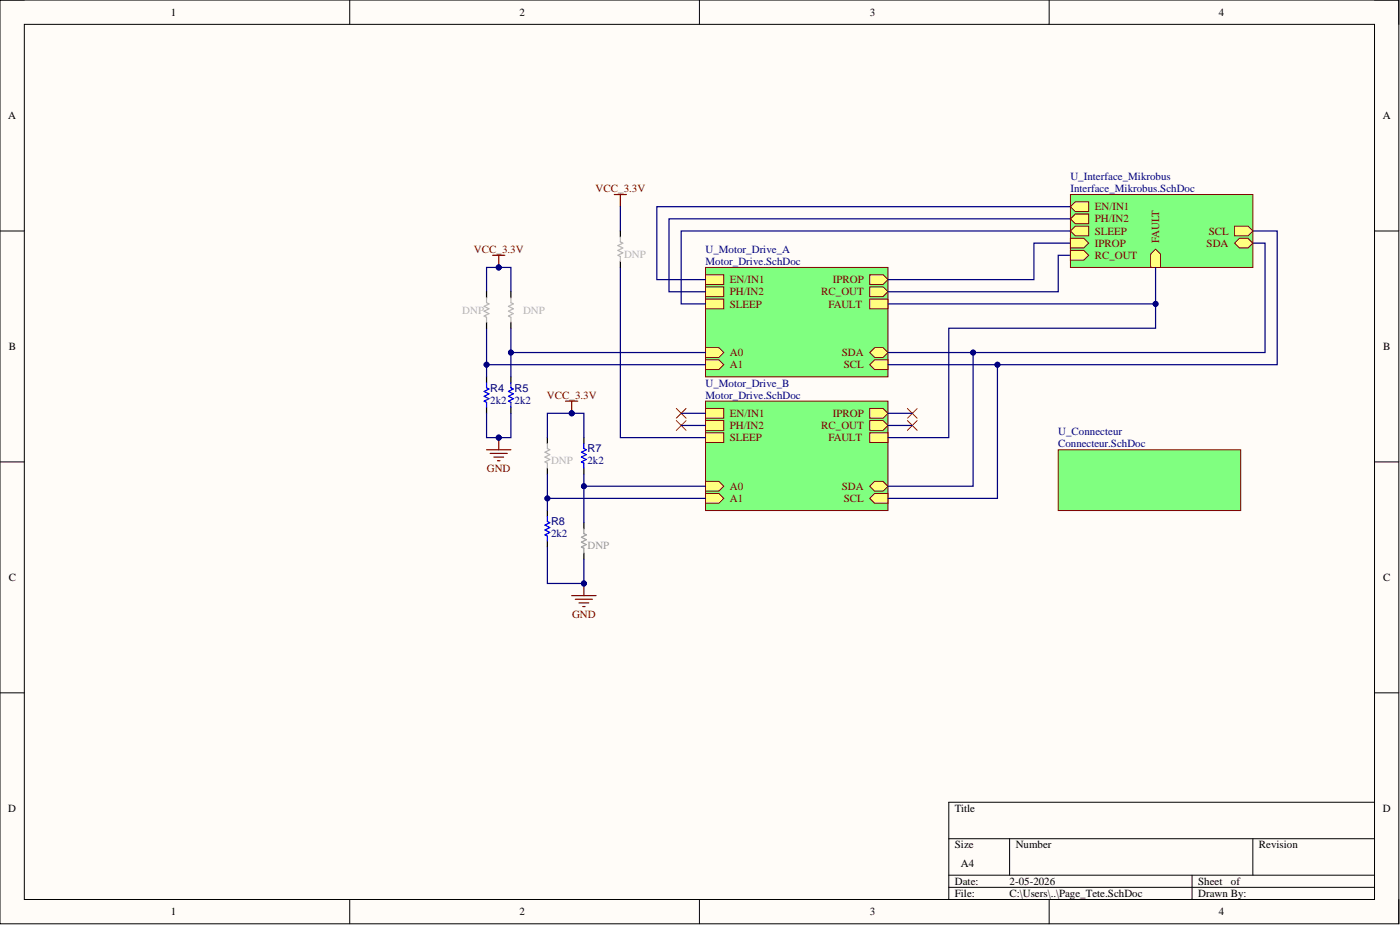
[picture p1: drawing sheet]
<svg xmlns="http://www.w3.org/2000/svg" width="292mm" height="193mm" viewBox="0 0 292 193" stroke-linecap="round" stroke-linejoin="round" font-family="sans-serif">
<defs><g id="words">
<g font-size="2.3">
<text x="35.6" y="3.3">1</text>
<text x="108.4" y="3.3">2</text>
<text x="181.5" y="3.3">3</text>
<text x="254.3" y="3.3">4</text>
<text x="1.7" y="24.9">A</text>
<text x="288.5" y="24.9">A</text>
<text x="1.8" y="73">B</text>
<text x="288.6" y="73">B</text>
<text x="1.8" y="121.2">C</text>
<text x="288.6" y="121.2">C</text>
<text x="1.7" y="169.4">D</text>
<text x="199.2" y="169.4">Title</text>
<text x="288.5" y="169.4">D</text>
<text x="199.2" y="177">Size</text>
<text x="211.9" y="177">Number</text>
<text x="262.7" y="177">Revision</text>
<text x="199.2" y="184.6">Date:</text>
<text x="200.5" y="180.8">A4</text>
<text x="210.6" y="184.6">2-05-2026</text>
<text x="250" y="184.6">Sheet</text>
<text x="256.8" y="184.6">of</text>
<text x="35.6" y="190.9">1</text>
<text x="108.4" y="190.9">2</text>
<text x="181.5" y="190.9">3</text>
<text x="199.2" y="187.1">File:</text>
<text x="210.6" y="187.1">C:\Users\..\Page_Tete.SchDoc</text>
<text x="250" y="187.1">Drawn By:</text>
<text x="254.3" y="190.9">4</text>
</g>
<g font-size="2.3" fill="#800000">
<text x="124.3" y="40.1">VCC_3.3V</text>
<text x="228.4" y="43.9">EN/IN1</text>
<text x="228.4" y="46.4">PH/IN2</text>
<text x="98.9" y="52.8">VCC_3.3V</text>
<text x="228.4" y="48.9">SLEEP</text>
<text x="228.4" y="51.5">IPROP</text>
<text x="241.9" y="50.7" transform="rotate(-90 241.9 50.7)">FAULT</text>
<text x="251.8" y="51.5">SDA</text>
<text x="252.2" y="48.9">SCL</text>
<text x="152.3" y="59.1">EN/IN1</text>
<text x="173.8" y="59.1">IPROP</text>
<text x="228.4" y="54">RC_OUT</text>
<text x="152.3" y="61.6">PH/IN2</text>
<text x="152.3" y="64.2">SLEEP</text>
<text x="171.4" y="61.6">RC_OUT</text>
<text x="172.9" y="64.2">FAULT</text>
<text x="152.3" y="74.3">A0</text>
<text x="152.3" y="76.8">A1</text>
<text x="175.6" y="74.3">SDA</text>
<text x="176" y="76.8">SCL</text>
<text x="114.1" y="83.2">VCC_3.3V</text>
<text x="152.3" y="87">EN/IN1</text>
<text x="152.3" y="89.5">PH/IN2</text>
<text x="171.4" y="89.5">RC_OUT</text>
<text x="173.8" y="87">IPROP</text>
<text x="152.3" y="92.1">SLEEP</text>
<text x="172.9" y="92.1">FAULT</text>
<text x="101.6" y="98.4">GND</text>
<text x="152.3" y="102.2">A0</text>
<text x="152.3" y="104.7">A1</text>
<text x="175.6" y="102.2">SDA</text>
<text x="176" y="104.7">SCL</text>
<text x="119.4" y="128.8">GND</text>
</g>
<g font-size="2.3" fill="#000080">
<text x="223.3" y="37.5">U_Interface_Mikrobus</text>
<text x="223.3" y="40.1">Interface_Mikrobus.SchDoc</text>
<text x="147.2" y="52.8">U_Motor_Drive_A</text>
<text x="147.2" y="55.3">Motor_Drive.SchDoc</text>
<text x="102.3" y="81.7">R4</text>
<text x="107.4" y="81.7">R5</text>
<text x="147.2" y="80.6">U_Motor_Drive_B</text>
<text x="147.2" y="83.2">Motor_Drive.SchDoc</text>
<text x="102.3" y="84.2">2k2</text>
<text x="107.4" y="84.2">2k2</text>
<text x="122.6" y="94.4">R7</text>
<text x="220.8" y="90.8">U_Connecteur</text>
<text x="220.8" y="93.3">Connecteur.SchDoc</text>
<text x="122.6" y="96.9">2k2</text>
<text x="115" y="112.1">2k2</text>
<text x="115" y="109.6">R8</text>
</g>
<g font-size="2.3" fill="#b7b7b7">
<text x="130.2" y="53.8">DNP</text>
<text x="96.4" y="65.4">DNP</text>
<text x="109.1" y="65.4">DNP</text>
<text x="115" y="96.9">DNP</text>
</g>
<text font-size="2.3" fill="#999" x="122.6" y="114.6">DNP</text>
</g></defs>
<path d="M0 0h291.9v192.7h-291.9z" fill-rule="evenodd" fill="#fffcf8"/>
<path d="M0 0h291.9v192.7h-291.9z" fill="none" stroke="#000" stroke-width=".21"/>
<path d="M5.1 5.1h281.7v182.5h-281.7z" fill-rule="evenodd" fill="#fffcf8"/>
<g fill="none" stroke="#000" stroke-width=".21">
<path d="M0 0h5.1M5.1 5.1h281.7v182.5h-281.7zM73 0v5.1M145.9 0v5.1M218.9 0v5.1M286.8 0h5.1v5.1M0 48.2h5.1M286.8 48.2h5.1M0 96.4h5.1M286.8 96.4h5.1M0 144.5h5.1M286.8 144.5h5.1"/>
<path d="M198 175h88.8M210.6 175v7.6M261.4 175v7.6M286.8 167.4h-88.8v20.2M73 187.6v5.1M145.9 187.6v5.1M198 182.6h88.8M198 185.1h88.8M218.9 187.6v5.1M248.7 182.6v5M291.9 187.6v5.1"/>
</g>
<path d="M147.2 55.8h38.1v22.8h-38.1z" fill-rule="evenodd" fill="#80ff80"/>
<path d="M147.2 55.8h38.1v22.8h-38.1z" fill="none" stroke="#800000" stroke-width=".21"/>
<path d="M147.2 57.3h3.8v2h-3.8z" fill-rule="evenodd" fill="#ffff80"/>
<path d="M147.2 57.3h3.8v2h-3.8z" fill="none" stroke="#800000" stroke-width=".21"/>
<path d="M147.2 59.9h3.8v2h-3.8z" fill-rule="evenodd" fill="#ffff80"/>
<path d="M147.2 59.9h3.8v2h-3.8z" fill="none" stroke="#800000" stroke-width=".21"/>
<path d="M147.2 62.4h3.8v2h-3.8z" fill-rule="evenodd" fill="#ffff80"/>
<path d="M147.2 62.4h3.8v2h-3.8z" fill="none" stroke="#800000" stroke-width=".21"/>
<path d="M181.5 57.3h2.8l1 1-1 1h-2.8z" fill-rule="evenodd" fill="#ffff80"/>
<path d="M181.5 57.3h2.8l1 1-1 1h-2.8z" fill="none" stroke="#800000" stroke-width=".21"/>
<path d="M181.5 62.4h3.8v2h-3.8z" fill-rule="evenodd" fill="#ffff80"/>
<path d="M181.5 62.4h3.8v2h-3.8z" fill="none" stroke="#800000" stroke-width=".21"/>
<path d="M181.5 76.1l1-1h2.8v2h-2.8z" fill-rule="evenodd" fill="#ffff80"/>
<path d="M181.5 76.1l1-1h2.8v2h-2.8z" fill="none" stroke="#800000" stroke-width=".21"/>
<path d="M181.5 73.5l1-1h1.8l1 1-1 1.1h-1.8z" fill-rule="evenodd" fill="#ffff80"/>
<path d="M181.5 73.5l1-1h1.8l1 1-1 1.1h-1.8z" fill="none" stroke="#800000" stroke-width=".21"/>
<path d="M147.2 72.5h2.8l1 1-1 1.1h-2.8z" fill-rule="evenodd" fill="#ffff80"/>
<path d="M147.2 72.5h2.8l1 1-1 1.1h-2.8z" fill="none" stroke="#800000" stroke-width=".21"/>
<path d="M147.2 75.1h2.8l1 1-1 1h-2.8z" fill-rule="evenodd" fill="#ffff80"/>
<path d="M147.2 75.1h2.8l1 1-1 1h-2.8z" fill="none" stroke="#800000" stroke-width=".21"/>
<path d="M181.5 59.9h2.8l1 1-1 1h-2.8z" fill-rule="evenodd" fill="#ffff80"/>
<path d="M181.5 59.9h2.8l1 1-1 1h-2.8z" fill="none" stroke="#800000" stroke-width=".21"/>
<path d="M147.2 83.7h38.1v22.8h-38.1z" fill-rule="evenodd" fill="#80ff80"/>
<path d="M147.2 83.7h38.1v22.8h-38.1z" fill="none" stroke="#800000" stroke-width=".21"/>
<path d="M147.2 85.2h3.8v2h-3.8z" fill-rule="evenodd" fill="#ffff80"/>
<path d="M147.2 85.2h3.8v2h-3.8z" fill="none" stroke="#800000" stroke-width=".21"/>
<path d="M147.2 87.7h3.8v2.1h-3.8z" fill-rule="evenodd" fill="#ffff80"/>
<path d="M147.2 87.7h3.8v2.1h-3.8z" fill="none" stroke="#800000" stroke-width=".21"/>
<path d="M147.2 90.3h3.8v2h-3.8z" fill-rule="evenodd" fill="#ffff80"/>
<path d="M147.2 90.3h3.8v2h-3.8z" fill="none" stroke="#800000" stroke-width=".21"/>
<path d="M181.5 85.2h2.8l1 1-1 1h-2.8z" fill-rule="evenodd" fill="#ffff80"/>
<path d="M181.5 85.2h2.8l1 1-1 1h-2.8z" fill="none" stroke="#800000" stroke-width=".21"/>
<path d="M181.5 90.3h3.8v2h-3.8z" fill-rule="evenodd" fill="#ffff80"/>
<path d="M181.5 90.3h3.8v2h-3.8z" fill="none" stroke="#800000" stroke-width=".21"/>
<path d="M181.5 104l1-1h2.8v2h-2.8z" fill-rule="evenodd" fill="#ffff80"/>
<path d="M181.5 104l1-1h2.8v2h-2.8z" fill="none" stroke="#800000" stroke-width=".21"/>
<path d="M181.5 101.4l1-1h1.8l1 1-1 1.1h-1.8z" fill-rule="evenodd" fill="#ffff80"/>
<path d="M181.5 101.4l1-1h1.8l1 1-1 1.1h-1.8z" fill="none" stroke="#800000" stroke-width=".21"/>
<path d="M147.2 100.4h2.8l1 1-1 1.1h-2.8z" fill-rule="evenodd" fill="#ffff80"/>
<path d="M147.2 100.4h2.8l1 1-1 1.1h-2.8z" fill="none" stroke="#800000" stroke-width=".21"/>
<path d="M147.2 103h2.8l1 1-1 1h-2.8z" fill-rule="evenodd" fill="#ffff80"/>
<path d="M147.2 103h2.8l1 1-1 1h-2.8z" fill="none" stroke="#800000" stroke-width=".21"/>
<path d="M181.5 87.7h2.8l1 1.1-1 1h-2.8z" fill-rule="evenodd" fill="#ffff80"/>
<path d="M181.5 87.7h2.8l1 1.1-1 1h-2.8z" fill="none" stroke="#800000" stroke-width=".21"/>
<path d="M128.2 40.6h2.5M129.4 40.6v2.5M118 83.7h2.6M119.3 83.7v2.5" fill="none" stroke="#800000" stroke-width=".25"/>
<circle cx="119.3" cy="86.2" r=".51" fill="#000080"/>
<circle cx="119.3" cy="86.2" r=".51" fill="none" stroke="#000080" stroke-width=".21"/>
<path d="M121.8 91.3v1.3M121.8 97.6v1.3M114.2 106.5v1.3M114.2 112.8v1.3" fill="none" stroke="#000" stroke-width=".25"/>
<path d="M121.8 92.6v1l.5 .2-1 .5 1 .5-1 .6 1 .5-1 .5 .5 .2v1M114.2 107.8v1l.5 .2-1 .6 1 .5-1 .5 1 .5-1 .5 .5 .2v1" fill="none" stroke="#00f" stroke-width=".25"/>
<path d="M119.3 124.3h5.1M120 125h3.6M120.8 125.8h2M121.6 126.5h.5M121.8 121.7v2.6" fill="none" stroke="#800000" stroke-width=".25"/>
<circle cx="121.8" cy="121.7" r=".51" fill="#000080"/>
<circle cx="121.8" cy="121.7" r=".51" fill="none" stroke="#000080" stroke-width=".21"/>
<path d="M101.5 78.6v1.3M106.6 78.6v1.3M101.5 85v1.2M106.6 85v1.2" fill="none" stroke="#000" stroke-width=".25"/>
<path d="M101.5 79.9v1l.5 .3-1 .5 1 .5-1 .5 1 .5-1 .5 .5 .2v1.1M106.6 79.9v1l.5 .3-1 .5 1 .5-1 .5 1 .5-1 .5 .5 .2v1.1" fill="none" stroke="#00f" stroke-width=".25"/>
<path d="M101.5 93.8h5.1M102.3 94.6h3.5M103 95.4h2.1M103.8 96.1h.5M104.1 91.3v2.5" fill="none" stroke="#800000" stroke-width=".25"/>
<circle cx="104.1" cy="91.3" r=".51" fill="#000080"/>
<circle cx="104.1" cy="91.3" r=".51" fill="none" stroke="#000080" stroke-width=".21"/>
<path d="M102.8 53.3h2.5M104.1 53.3v2.5" fill="none" stroke="#800000" stroke-width=".25"/>
<circle cx="104.1" cy="55.8" r=".51" fill="#000080"/>
<circle cx="104.1" cy="55.8" r=".51" fill="none" stroke="#000080" stroke-width=".21"/>
<path d="M141.1 85.2l2 2M141.1 87.7l2 2.1M143.1 85.2l-2 2M143.1 87.7l-2 2.1M189.3 87.7l2.1 2.1M189.3 85.2l2.1 2M191.4 87.7l-2.1 2.1M191.4 85.2l-2.1 2" fill="none" stroke="#f00" stroke-width=".21"/>
<path d="M119.3 86.2h2.5v5.1M142.1 86.2h5.1M142.1 88.8h5.1M185.3 86.2h5M185.3 88.8h5" fill="none" stroke="#000080" stroke-width=".25"/>
<circle cx="119.3" cy="86.2" r=".51" fill="#000080"/>
<circle cx="119.3" cy="86.2" r=".51" fill="none" stroke="#000080" stroke-width=".21"/>
<path d="M121.8 98.9v2.5h25.4" fill="none" stroke="#000080" stroke-width=".25"/>
<circle cx="121.8" cy="101.4" r=".51" fill="#000080"/>
<circle cx="121.8" cy="101.4" r=".51" fill="none" stroke="#000080" stroke-width=".21"/>
<path d="M114.2 104h33" fill="none" stroke="#000080" stroke-width=".25"/>
<circle cx="114.2" cy="104" r=".51" fill="#000080"/>
<circle cx="114.2" cy="104" r=".51" fill="none" stroke="#000080" stroke-width=".21"/>
<path d="M114.2 114.1v7.6h7.6" fill="none" stroke="#000080" stroke-width=".25"/>
<circle cx="121.8" cy="121.7" r=".51" fill="#000080"/>
<circle cx="121.8" cy="121.7" r=".51" fill="none" stroke="#000080" stroke-width=".21"/>
<path d="M147.2 73.5h-40.6v5.1" fill="none" stroke="#000080" stroke-width=".25"/>
<circle cx="106.6" cy="73.5" r=".51" fill="#000080"/>
<circle cx="106.6" cy="73.5" r=".51" fill="none" stroke="#000080" stroke-width=".21"/>
<path d="M147.2 76.1h-45.7v2.5" fill="none" stroke="#000080" stroke-width=".25"/>
<circle cx="101.5" cy="76.1" r=".51" fill="#000080"/>
<circle cx="101.5" cy="76.1" r=".51" fill="none" stroke="#000080" stroke-width=".21"/>
<path d="M106.6 86.2v5.1h-2.5" fill="none" stroke="#000080" stroke-width=".25"/>
<circle cx="104.1" cy="91.3" r=".51" fill="#000080"/>
<circle cx="104.1" cy="91.3" r=".51" fill="none" stroke="#000080" stroke-width=".21"/>
<path d="M101.5 86.2v5.1h2.6" fill="none" stroke="#000080" stroke-width=".25"/>
<circle cx="104.1" cy="91.3" r=".51" fill="#000080"/>
<circle cx="104.1" cy="91.3" r=".51" fill="none" stroke="#000080" stroke-width=".21"/>
<path d="M220.8 93.8h38.1v12.7h-38.1z" fill-rule="evenodd" fill="#80ff80"/>
<path d="M220.8 93.8h38.1v12.7h-38.1z" fill="none" stroke="#800000" stroke-width=".21"/>
<path d="M223.3 43.1h-86.3v15.2h10.2M223.3 45.7h-83.7v15.2h7.6M223.3 50.7h-7.6v7.6h-30.4M223.3 53.3h-2.5v7.6h-35.5M261.4 50.7h2.5v22.8h-78.6" fill="none" stroke="#000080" stroke-width=".25"/>
<circle cx="203" cy="73.5" r=".51" fill="#000080"/>
<circle cx="203" cy="73.5" r=".51" fill="none" stroke="#000080" stroke-width=".21"/>
<path d="M261.4 48.2h5.1v27.9h-81.2" fill="none" stroke="#000080" stroke-width=".25"/>
<circle cx="208.1" cy="76.1" r=".51" fill="#000080"/>
<circle cx="208.1" cy="76.1" r=".51" fill="none" stroke="#000080" stroke-width=".21"/>
<path d="M203 73.5v27.9h-17.7" fill="none" stroke="#000080" stroke-width=".25"/>
<circle cx="203" cy="73.5" r=".51" fill="#000080"/>
<circle cx="203" cy="73.5" r=".51" fill="none" stroke="#000080" stroke-width=".21"/>
<path d="M208.1 76.1v27.9h-22.8" fill="none" stroke="#000080" stroke-width=".25"/>
<circle cx="208.1" cy="76.1" r=".51" fill="#000080"/>
<circle cx="208.1" cy="76.1" r=".51" fill="none" stroke="#000080" stroke-width=".21"/>
<path d="M121.8 109v1.3M121.8 115.4v1.3" fill="none" stroke="#000" stroke-width=".25"/>
<path d="M121.8 110.3v1l.5 .3-1 .5 1 .5-1 .5 1 .5-1 .5 .5 .3v1" fill="none" stroke="#999" stroke-width=".25"/>
<path d="M121.8 101.4v7.6" fill="none" stroke="#000080" stroke-width=".25"/>
<circle cx="121.8" cy="101.4" r=".51" fill="#000080"/>
<circle cx="121.8" cy="101.4" r=".51" fill="none" stroke="#000080" stroke-width=".21"/>
<path d="M121.8 116.7v5" fill="none" stroke="#000080" stroke-width=".25"/>
<circle cx="121.8" cy="121.7" r=".51" fill="#000080"/>
<circle cx="121.8" cy="121.7" r=".51" fill="none" stroke="#000080" stroke-width=".21"/>
<path d="M114.2 91.3v1.3M114.2 97.6v1.3" fill="none" stroke="#000" stroke-width=".25"/>
<path d="M114.2 92.6v1l.5 .2-1 .5 1 .5-1 .6 1 .5-1 .5 .5 .2v1" fill="none" stroke="#b7b7b7" stroke-width=".25"/>
<path d="M119.3 86.2h-5.1v5.1" fill="none" stroke="#000080" stroke-width=".25"/>
<circle cx="119.3" cy="86.2" r=".51" fill="#000080"/>
<circle cx="119.3" cy="86.2" r=".51" fill="none" stroke="#000080" stroke-width=".21"/>
<path d="M114.2 98.9v7.6" fill="none" stroke="#000080" stroke-width=".25"/>
<circle cx="114.2" cy="104" r=".51" fill="#000080"/>
<circle cx="114.2" cy="104" r=".51" fill="none" stroke="#000080" stroke-width=".21"/>
<path d="M129.4 55.8v35.5h17.8M129.4 43.1v5.1M106.6 68.5v5" fill="none" stroke="#000080" stroke-width=".25"/>
<circle cx="106.6" cy="73.5" r=".51" fill="#000080"/>
<circle cx="106.6" cy="73.5" r=".51" fill="none" stroke="#000080" stroke-width=".21"/>
<path d="M104.1 55.8h2.5v5.1" fill="none" stroke="#000080" stroke-width=".25"/>
<circle cx="104.1" cy="55.8" r=".51" fill="#000080"/>
<circle cx="104.1" cy="55.8" r=".51" fill="none" stroke="#000080" stroke-width=".21"/>
<path d="M104.1 55.8h-2.6v5.1" fill="none" stroke="#000080" stroke-width=".25"/>
<circle cx="104.1" cy="55.8" r=".51" fill="#000080"/>
<circle cx="104.1" cy="55.8" r=".51" fill="none" stroke="#000080" stroke-width=".21"/>
<path d="M101.5 68.5v7.6" fill="none" stroke="#000080" stroke-width=".25"/>
<circle cx="101.5" cy="76.1" r=".51" fill="#000080"/>
<circle cx="101.5" cy="76.1" r=".51" fill="none" stroke="#000080" stroke-width=".21"/>
<path d="M129.4 48.2v1.3M129.4 54.5v1.3M101.5 60.9v1.2M101.5 67.2v1.3M106.6 60.9v1.2M106.6 67.2v1.3" fill="none" stroke="#000" stroke-width=".25"/>
<path d="M129.4 49.5v1l.5 .2-1 .5 1 .5-1 .5 1 .6-1 .5 .5 .2v1M101.5 62.1v1l.5 .3-1 .5 1 .5-1 .5 1 .5-1 .5 .5 .3v1M106.6 62.1v1l.5 .3-1 .5 1 .5-1 .5 1 .5-1 .5 .5 .3v1" fill="none" stroke="#b7b7b7" stroke-width=".25"/>
<path d="M223.3 48.2h-81.2v15.2h5.1" fill="none" stroke="#000080" stroke-width=".25"/>
<path d="M223.3 40.6h38.1v15.2h-38.1z" fill-rule="evenodd" fill="#80ff80"/>
<path d="M223.3 40.6h38.1v15.2h-38.1z" fill="none" stroke="#800000" stroke-width=".21"/>
<path d="M223.3 43.1l1.1-1h2.7v2h-2.7z" fill-rule="evenodd" fill="#ffff80"/>
<path d="M223.3 43.1l1.1-1h2.7v2h-2.7z" fill="none" stroke="#800000" stroke-width=".21"/>
<path d="M223.3 45.7l1.1-1.1h2.7v2.1h-2.7z" fill-rule="evenodd" fill="#ffff80"/>
<path d="M223.3 45.7l1.1-1.1h2.7v2.1h-2.7z" fill="none" stroke="#800000" stroke-width=".21"/>
<path d="M223.3 48.2l1.1-1h2.7v2h-2.7z" fill-rule="evenodd" fill="#ffff80"/>
<path d="M223.3 48.2l1.1-1h2.7v2h-2.7z" fill="none" stroke="#800000" stroke-width=".21"/>
<path d="M223.3 49.7h2.8l1 1-1 1h-2.8z" fill-rule="evenodd" fill="#ffff80"/>
<path d="M223.3 49.7h2.8l1 1-1 1h-2.8z" fill="none" stroke="#800000" stroke-width=".21"/>
<path d="M257.6 47.2h2.8l1 1-1 1h-2.8z" fill-rule="evenodd" fill="#ffff80"/>
<path d="M257.6 47.2h2.8l1 1-1 1h-2.8z" fill="none" stroke="#800000" stroke-width=".21"/>
<path d="M257.6 50.7l1-1h1.8l1 1-1 1h-1.8z" fill-rule="evenodd" fill="#ffff80"/>
<path d="M257.6 50.7l1-1h1.8l1 1-1 1h-1.8z" fill="none" stroke="#800000" stroke-width=".21"/>
<path d="M223.3 52.2h2.8l1 1.1-1 1h-2.8z" fill-rule="evenodd" fill="#ffff80"/>
<path d="M223.3 52.2h2.8l1 1.1-1 1h-2.8z" fill="none" stroke="#800000" stroke-width=".21"/>
<path d="M240.1 53l1-1 1 1v2.8h-2z" fill-rule="evenodd" fill="#ffff80"/>
<path d="M240.1 53l1-1 1 1v2.8h-2z" fill="none" stroke="#800000" stroke-width=".21"/>
<path d="M241.1 55.8v12.7h-43.1v22.8h-12.7" fill="none" stroke="#000080" stroke-width=".25"/>
<circle cx="241.1" cy="63.4" r=".51" fill="#000080"/>
<circle cx="241.1" cy="63.4" r=".51" fill="none" stroke="#000080" stroke-width=".21"/>
<path d="M185.3 63.4h55.8" fill="none" stroke="#000080" stroke-width=".25"/>
<circle cx="241.1" cy="63.4" r=".51" fill="#000080"/>
<circle cx="241.1" cy="63.4" r=".51" fill="none" stroke="#000080" stroke-width=".21"/>
<use href="#words"/>
</svg>
